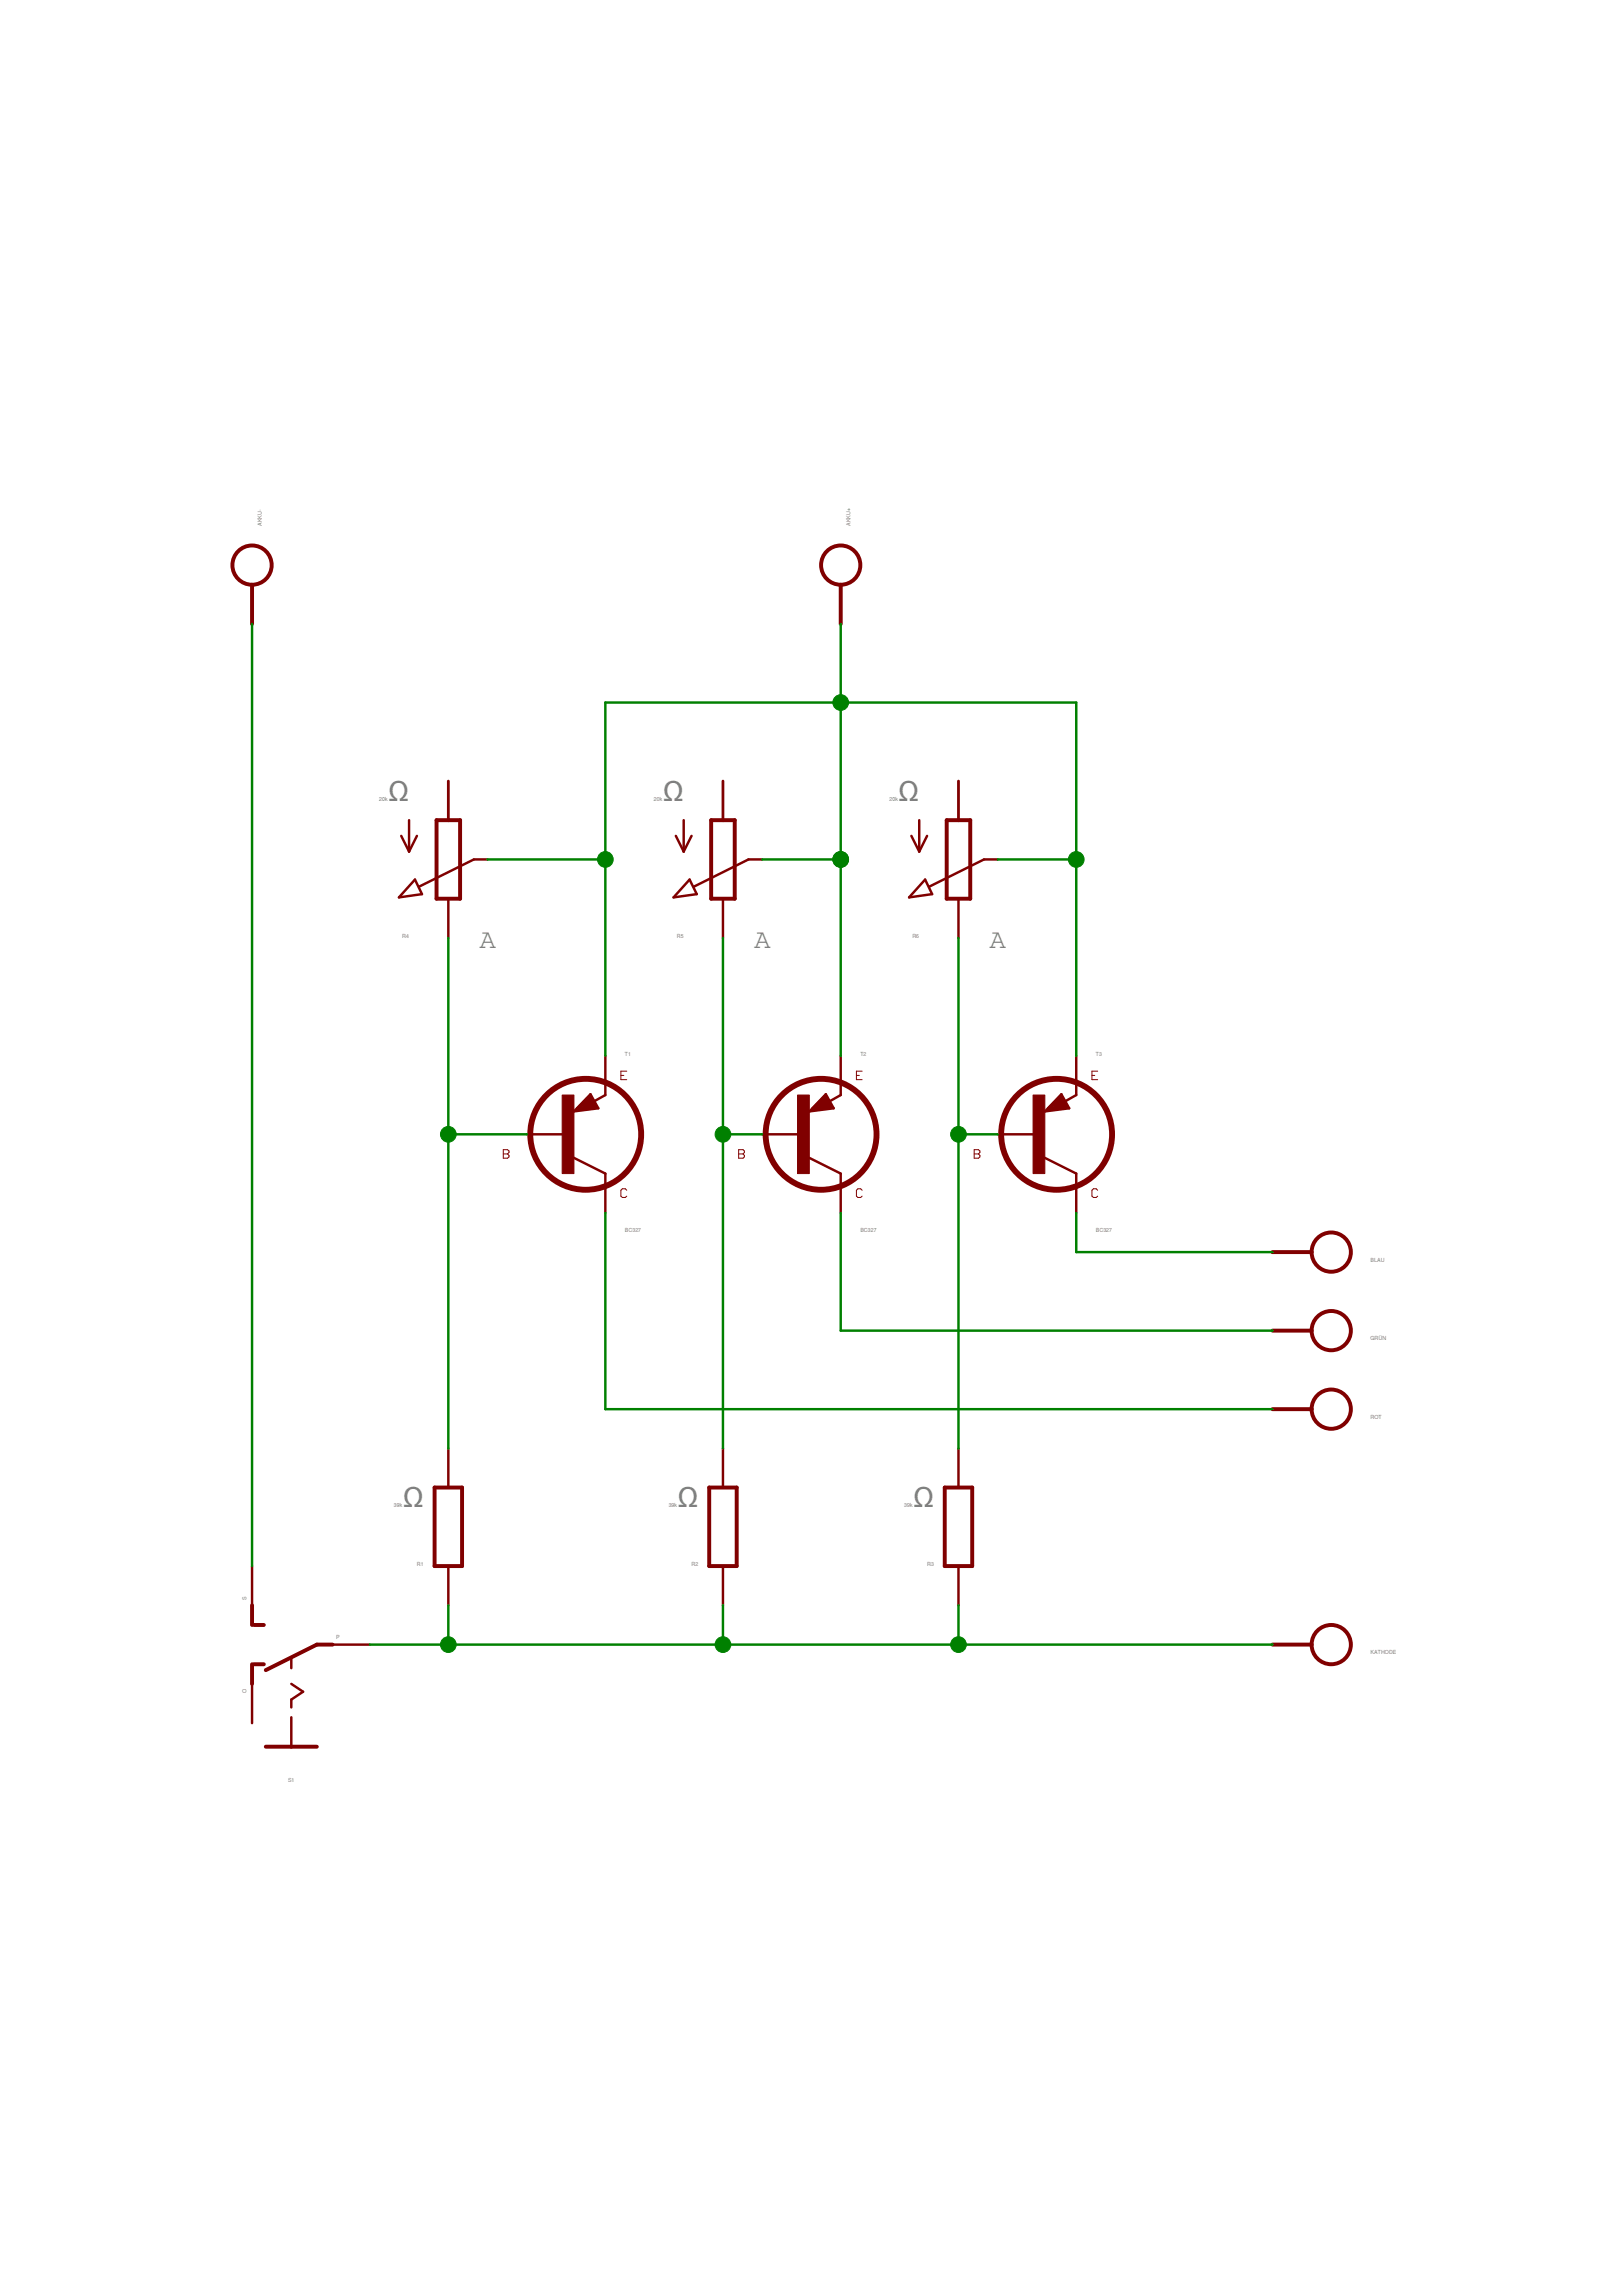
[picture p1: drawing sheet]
<svg xmlns="http://www.w3.org/2000/svg" width="210mm" height="297mm" viewBox="0 0 210 297" stroke-linecap="round" stroke-linejoin="round" font-family="sans-serif">
<defs><g id="words">
<g font-size="3.6" fill="#808080">
<text x="50.2" y="103.6">Ω</text>
<text x="85.7" y="103.6">Ω</text>
<text x="116.2" y="103.6">Ω</text>
<text x="62" y="122.6">A</text>
<text x="97.6" y="122.6">A</text>
<text x="128.1" y="122.6">A</text>
<text x="52.1" y="195">Ω</text>
<text x="87.6" y="195">Ω</text>
<text x="118.1" y="195">Ω</text>
</g>
<g font-size=".7" fill="#808080">
<text x="33.9" y="68" transform="rotate(-90 33.9 68)">AKKU-</text>
<text x="110.1" y="68" transform="rotate(-90 110.1 68)">AKKU+</text>
<text x="49.1" y="103.6">20k</text>
<text x="84.6" y="103.6">20k</text>
<text x="115.1" y="103.6">20k</text>
<text x="52" y="121.4">R4</text>
<text x="87.6" y="121.4">R5</text>
<text x="118.1" y="121.4">R6</text>
<text x="80.9" y="136.6">T1</text>
<text x="111.3" y="136.6">T2</text>
<text x="141.8" y="136.6">T3</text>
<text x="80.9" y="159.4">BC327</text>
<text x="111.3" y="159.4">BC327</text>
<text x="141.8" y="159.4">BC327</text>
<text x="177.4" y="163.3">BLAU</text>
<text x="177.4" y="173.4">GRÜN</text>
<text x="177.4" y="183.6">ROT</text>
<text x="51" y="195">39k</text>
<text x="86.5" y="195">39k</text>
<text x="117" y="195">39k</text>
<text x="53.9" y="202.6">R1</text>
<text x="89.5" y="202.6">R2</text>
<text x="120" y="202.6">R3</text>
<text x="31.9" y="207" transform="rotate(-90 31.9 207)">S</text>
<text x="43.5" y="212.1">P</text>
<text x="177.4" y="214">KATHODE</text>
<text x="31.9" y="219.1" transform="rotate(-90 31.9 219.1)">O</text>
<text x="37.3" y="230.5">S1</text>
</g>
</g></defs>
<g fill="none" stroke="#800000" stroke-width=".32">
<path d="M51.9 108.1l1 2.1M52.9 106.1v4.1M53.7 113.8l.9 1.9-3 .4zM54 108.1l-1.1 2.1M58 116.3v5M63.1 111.2h-1.8l-7 3.5M87.5 108.1l1 2.1M88.5 106.1v4.1M89.2 113.8l1 1.9-3 .4zM89.5 108.1l-1 2.1M93.6 116.3v5M98.6 111.2h-1.7l-7.1 3.5"/>
<path d="M117.9 108.1l1.1 2.1M119 106.1v4.1M119.7 113.8l.9 1.9-3 .4zM120 108.1l-1 2.1M124 116.3v5M129.1 111.2h-1.8l-7 3.5M78.3 136.6v5.1l-1.4 .8M108.8 136.6v5.1l-1.5 .8M139.3 136.6v5.1l-1.5 .8M68.2 146.7h5.1M74.3 149.8l4 2v5.1M76.4 141.6l1 1.8-3.1 .4z"/>
<path d="M98.6 146.7h5.1M104.7 149.8l4.1 2v5.1M106.9 141.6l1 1.8-3.1 .4zM129.1 146.7h5.1M135.2 149.8l4.1 2v5.1M137.4 141.6l1 1.8-3.2 .4zM58 187.4v5M93.6 187.4v5M124 187.4v5M32.6 202.6v5.1M32.6 217.8v5.1M37.7 214.5v1.3"/>
<path d="M37.7 217.8l1.5 1.1-1.5 1v1M42.8 212.8h5.1M58 202.6v5.1M93.6 202.6v5.1M124 202.6v5.1M37.7 222.2v3.8"/>
</g>
<g fill="none" stroke="#800000" stroke-width=".51">
<path d="M32.6 75.6v5.1M108.8 75.6v5.1M56.5 106.1h3v10.2h-3zM92 106.1h3.1v10.2h-3.1zM122.5 106.1h3.1v10.2h-3.1zM76.3 142.9h-.8l.8-.5 .5 .8-2 .2 1.5-1.5 .8 1.3M106.8 142.9h-.8l.8-.5 .5 .8-2.1 .2 1.6-1.5 .7 1.3M137.2 142.9h-.7l.7-.5 .6 .8-2.1 .2 1.5-1.5 .8 1.3M164.7 172.1h5.1M164.7 162h5.1M56.2 192.4h3.6v10.2h-3.6zM91.8 192.4h3.5v10.2h-3.5z"/>
<path d="M122.3 192.4h3.5v10.2h-3.5zM164.7 182.3h5.1M32.6 207.7v2.5M32.6 215.3v2.5M32.9 210.2h1.2M32.9 215.3h1.2M43 212.8h-2l-6.6 3.3M164.7 212.8h5.1M34.4 226h6.6"/>
<circle cx="32.6" cy="73.1" r="2.54"/>
<circle cx="108.8" cy="73.1" r="2.54"/>
<circle cx="172.3" cy="172.1" r="2.54"/>
<circle cx="172.3" cy="162" r="2.54"/>
<circle cx="172.3" cy="182.3" r="2.54"/>
<circle cx="172.3" cy="212.8" r="2.54"/>
</g>
<g fill="#800000" stroke="#800000" stroke-width=".13">
<path d="M72.7 141.7h1.6v10.1h-1.6z"/>
<path d="M103.2 141.7h1.5v10.1h-1.5z"/>
<path d="M133.7 141.7h1.5v10.1h-1.5z"/>
</g>
<g fill="none" stroke="#800000" stroke-width=".76">
<circle cx="75.8" cy="146.7" r="7.2"/>
<circle cx="106.3" cy="146.7" r="7.2"/>
<circle cx="136.7" cy="146.7" r="7.2"/>
</g>
<g fill="none" stroke="#800000" stroke-width=".13">
<path d="M80.3 139.1h.4M81.1 138.6h-.8v1.1h.8M110.8 139.1h.4M111.6 138.6h-.8v1.1h.8M141.3 139.1h.4M142 138.6h-.7v1.1h.7M65.1 148.7h.6l.2 .2v.2l-.2 .2 .2 .2v.2l-.2 .1h-.6zM65.1 149.3h.6M81.1 154l-.2-.2h-.4l-.2 .2v.7l.2 .2h.4l.2-.2M95.6 148.7h.6l.1 .2v.2l-.1 .2 .1 .2v.2l-.1 .1h-.6zM95.6 149.3h.6M111.6 154l-.2-.2h-.4l-.2 .2v.7l.2 .2h.4l.2-.2"/>
<path d="M126.1 148.7h.5l.2 .2v.2l-.2 .2 .2 .2v.2l-.2 .1h-.5zM126.1 149.3h.5M142 154l-.1-.2h-.4l-.2 .2v.7l.2 .2h.4l.1-.2"/>
</g>
<path d="M58 101v5.1M93.6 101v5.1M124 101v5.1" fill="none" stroke="#800000" stroke-width=".36"/>
<g fill="none" stroke="#008000" stroke-width=".32">
<path d="M32.6 80.7v121.9M108.8 80.7v55.9M63.1 111.2h15.2M98.6 111.2h10.2M129.1 111.2h10.2M58 121.3v66.1M78.3 136.6v-45.7h61v45.7M93.6 121.3v66.1M124 121.3v66.1M58 146.7h10.2M78.3 156.9v25.4h86.4M93.6 146.7h5"/>
<path d="M108.8 156.9v15.2h55.9M124 146.7h5.1M139.3 156.9v5.1h25.4M47.9 212.8h116.8M58 207.7v5.1M93.6 207.7v5.1M124 207.7v5.1"/>
</g>
<g fill="#008000" stroke="#008000" stroke-width=".13">
<circle cx="58" cy="146.7" r="1.02"/>
<circle cx="93.6" cy="146.7" r="1.02"/>
<circle cx="124" cy="146.7" r="1.02"/>
<circle cx="108.8" cy="111.2" r="1.02"/>
<circle cx="78.3" cy="111.2" r="1.02"/>
<circle cx="139.3" cy="111.2" r="1.02"/>
<circle cx="108.8" cy="90.9" r="1.02"/>
<circle cx="93.6" cy="212.8" r="1.02"/>
<circle cx="124" cy="212.8" r="1.02"/>
<circle cx="58" cy="212.8" r="1.02"/>
</g>
<use href="#words"/>
</svg>
